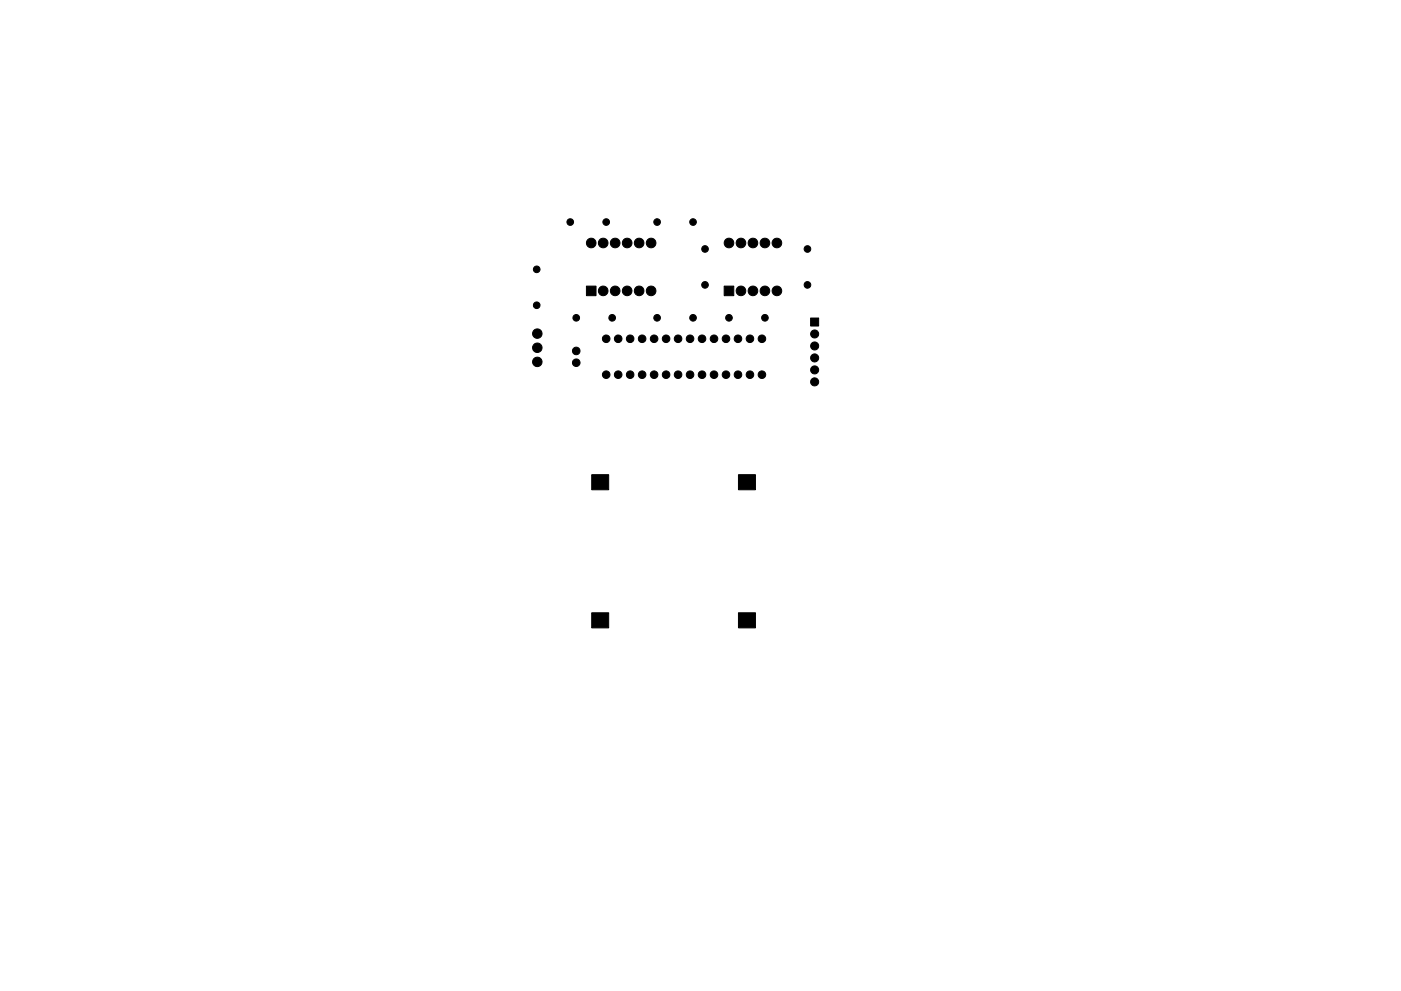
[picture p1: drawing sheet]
<svg xmlns="http://www.w3.org/2000/svg" width="297mm" height="210mm" viewBox="0 0 297 210" stroke-linecap="round" stroke-linejoin="round" font-family="sans-serif">
<g fill="#000" stroke="#000" stroke-width=".21">
<path d="M124.3 60.7h2.1v2h-2.1zM153.5 60.7h2.1v2h-2.1zM171.9 67.5h1.7v1.7h-1.7zM125.5 100.7h3.6v3.2h-3.6zM156.6 100.7h3.6v3.2h-3.6zM125.5 130h3.6v3.2h-3.6zM156.6 130h3.6v3.2h-3.6z"/>
<circle cx="113.8" cy="57.1" r=".7"/>
<circle cx="120.9" cy="47.1" r=".7"/>
<circle cx="125.3" cy="51.6" r="1.02"/>
<circle cx="127.9" cy="51.6" r="1.02"/>
<circle cx="128.5" cy="47.1" r=".7"/>
<circle cx="130.4" cy="51.6" r="1.02"/>
<circle cx="133" cy="51.6" r="1.02"/>
<circle cx="135.5" cy="51.6" r="1.02"/>
<circle cx="138" cy="51.6" r="1.02"/>
<circle cx="139.3" cy="47.1" r=".7"/>
<circle cx="146.9" cy="47.1" r=".7"/>
<circle cx="149.5" cy="52.8" r=".7"/>
<circle cx="154.6" cy="51.6" r="1.02"/>
<circle cx="157.1" cy="51.6" r="1.02"/>
<circle cx="159.6" cy="51.6" r="1.02"/>
<circle cx="162.2" cy="51.6" r="1.02"/>
<circle cx="164.7" cy="51.6" r="1.02"/>
<circle cx="171.2" cy="52.8" r=".7"/>
<circle cx="113.8" cy="64.8" r=".7"/>
<circle cx="113.9" cy="76.8" r="1"/>
<circle cx="113.9" cy="73.8" r="1"/>
<circle cx="113.9" cy="70.8" r="1"/>
<circle cx="122.2" cy="74.5" r=".8"/>
<circle cx="122.2" cy="77" r=".8"/>
<circle cx="122.2" cy="67.4" r=".7"/>
<circle cx="127.9" cy="61.7" r="1.02"/>
<circle cx="128.5" cy="79.5" r=".8"/>
<circle cx="128.5" cy="71.9" r=".8"/>
<circle cx="129.8" cy="67.4" r=".7"/>
<circle cx="130.4" cy="61.7" r="1.02"/>
<circle cx="131.1" cy="79.5" r=".8"/>
<circle cx="131.1" cy="71.9" r=".8"/>
<circle cx="133" cy="61.7" r="1.02"/>
<circle cx="133.6" cy="79.5" r=".8"/>
<circle cx="133.6" cy="71.9" r=".8"/>
<circle cx="135.5" cy="61.7" r="1.02"/>
<circle cx="136.1" cy="79.5" r=".8"/>
<circle cx="136.1" cy="71.9" r=".8"/>
<circle cx="138" cy="61.7" r="1.02"/>
<circle cx="138.7" cy="79.5" r=".8"/>
<circle cx="138.7" cy="71.9" r=".8"/>
<circle cx="139.3" cy="67.4" r=".7"/>
<circle cx="141.2" cy="79.5" r=".8"/>
<circle cx="141.2" cy="71.9" r=".8"/>
<circle cx="143.8" cy="79.5" r=".8"/>
<circle cx="143.8" cy="71.9" r=".8"/>
<circle cx="146.3" cy="79.5" r=".8"/>
<circle cx="146.3" cy="71.9" r=".8"/>
<circle cx="146.9" cy="67.4" r=".7"/>
<circle cx="148.8" cy="79.5" r=".8"/>
<circle cx="148.8" cy="71.9" r=".8"/>
<circle cx="149.5" cy="60.4" r=".7"/>
<circle cx="151.4" cy="79.5" r=".8"/>
<circle cx="151.4" cy="71.9" r=".8"/>
<circle cx="153.9" cy="79.5" r=".8"/>
<circle cx="153.9" cy="71.9" r=".8"/>
<circle cx="154.6" cy="67.4" r=".7"/>
<circle cx="156.5" cy="79.5" r=".8"/>
<circle cx="156.5" cy="71.9" r=".8"/>
<circle cx="157.1" cy="61.7" r="1.02"/>
<circle cx="159" cy="79.5" r=".8"/>
<circle cx="159" cy="71.9" r=".8"/>
<circle cx="159.6" cy="61.7" r="1.02"/>
<circle cx="161.5" cy="79.5" r=".8"/>
<circle cx="161.5" cy="71.9" r=".8"/>
<circle cx="162.2" cy="61.7" r="1.02"/>
<circle cx="162.2" cy="67.4" r=".7"/>
<circle cx="164.7" cy="61.7" r="1.02"/>
<circle cx="171.2" cy="60.4" r=".7"/>
<circle cx="172.7" cy="78.5" r=".85"/>
<circle cx="172.7" cy="70.9" r=".85"/>
<circle cx="172.7" cy="75.9" r=".85"/>
<circle cx="172.7" cy="73.4" r=".85"/>
<circle cx="172.7" cy="81" r=".85"/>
</g>
</svg>
